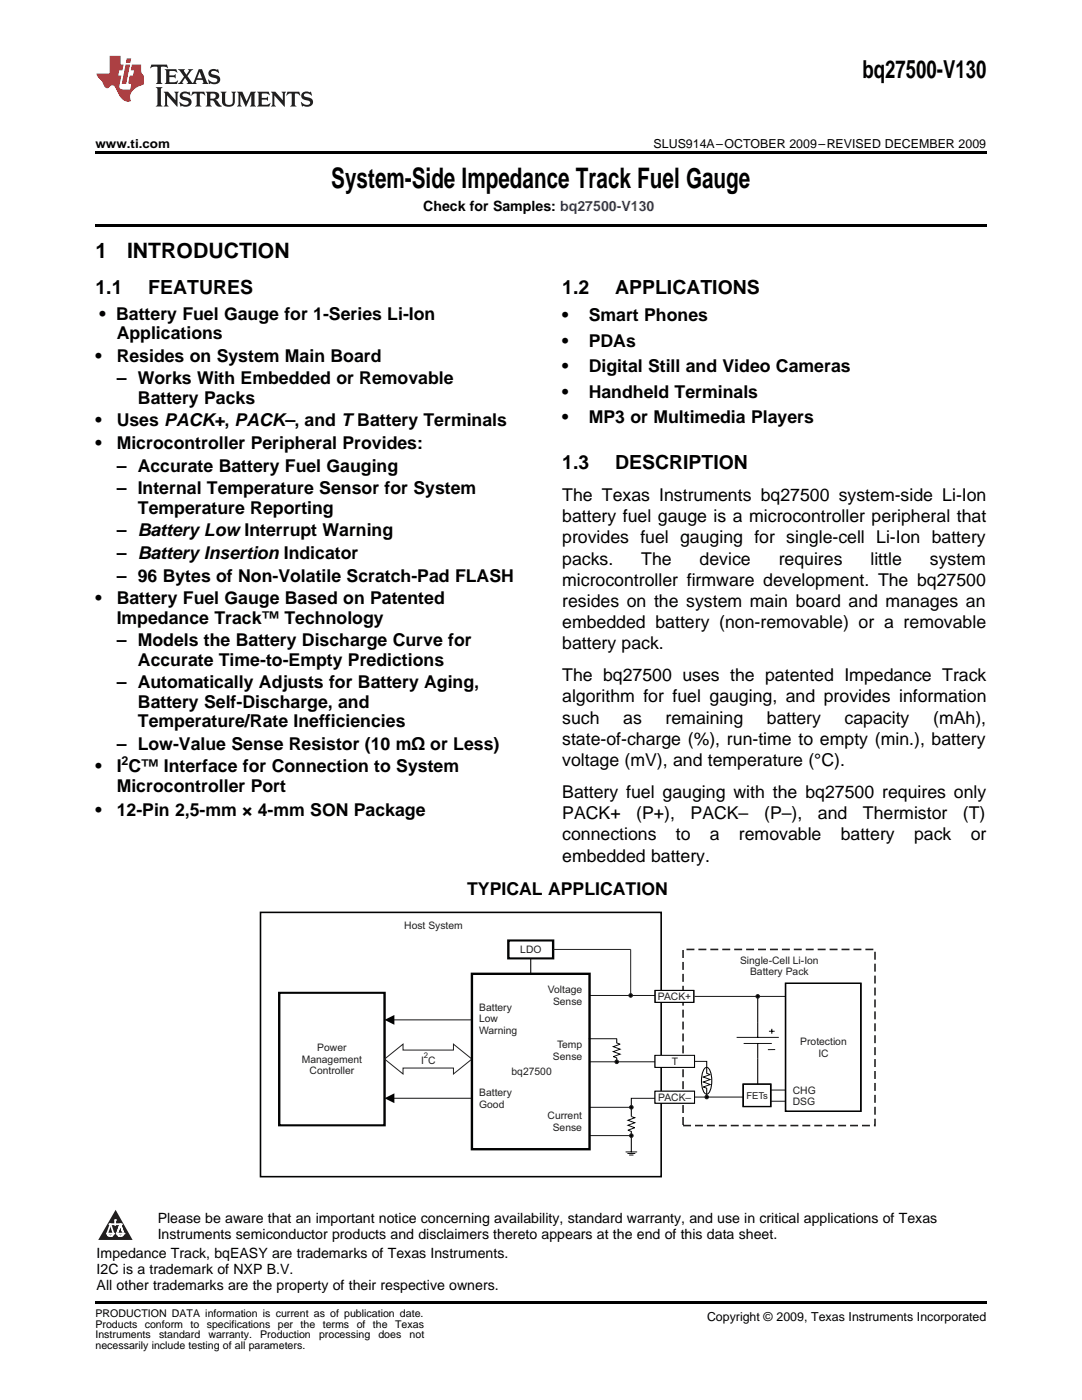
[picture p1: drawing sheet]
<svg xmlns="http://www.w3.org/2000/svg" width="216mm" height="279mm" viewBox="0 0 216 279" stroke-linecap="round" stroke-linejoin="round" font-family="sans-serif">
<defs><g id="words">
<text font-size="5.6" x="66.1" y="37.5">System-Side Impedance Track Fuel Gauge</text>
<text font-size="4.9" x="172.1" y="15.5">bq27500-V130</text>
<g font-size="4.2">
<text x="19" y="51.6">1</text>
<text x="25.4" y="51.6">INTRODUCTION</text>
</g>
<g font-size="3.9">
<text x="19" y="58.6">1.1</text>
<text x="29.6" y="58.6">FEATURES</text>
<text x="112.2" y="58.6">1.2</text>
<text x="122.7" y="58.6">APPLICATIONS</text>
<text x="112.2" y="93.6">1.3</text>
<text x="122.7" y="93.6">DESCRIPTION</text>
</g>
<g font-size="3.5">
<text x="19.8" y="63.8">• Battery Fuel Gauge for 1-Series Li-Ion</text>
<text x="112.2" y="64.1">•</text>
<text x="117.5" y="64.1">Smart Phones</text>
<text x="23.3" y="67.7">Applications</text>
<text x="112.2" y="69.2">•</text>
<text x="117.5" y="69.2">PDAs</text>
<text x="19" y="72.2">•</text>
<text x="23.3" y="72.2">Resides on System Main Board</text>
<text x="23.3" y="76.7">– Works With Embedded or Removable</text>
<text x="112.2" y="74.3">•</text>
<text x="117.5" y="74.3">Digital Still and Video Cameras</text>
<text x="27.5" y="80.6">Battery Packs</text>
<text x="112.2" y="79.4">•</text>
<text x="117.5" y="79.4">Handheld Terminals</text>
<text x="19" y="85.1">•</text>
<text x="19" y="89.6">•</text>
<text x="23.3" y="85.1">Uses PACK+, PACK–, and TBattery Terminals</text>
<text x="23.3" y="89.6">Microcontroller Peripheral Provides:</text>
<text x="112.2" y="84.5">•</text>
<text x="117.5" y="84.5">MP3 or Multimedia Players</text>
<text x="23.3" y="94.1">– Accurate Battery Fuel Gauging</text>
<text x="23.3" y="98.6">– Internal Temperature Sensor for System</text>
<text x="112.2" y="100">The Texas Instruments bq27500 system-side Li-Ion</text>
<text x="23.3" y="107">– Battery Low Interrupt Warning</text>
<text x="27.5" y="102.5">Temperature Reporting</text>
<text x="112.2" y="104.2">battery fuel gauge is a microcontroller peripheral that</text>
<text x="23.3" y="111.5">– Battery Insertion Indicator</text>
<text x="112.2" y="108.4">provides fuel gauging for single-cell Li-Ion battery</text>
<text x="112.2" y="112.7">packs.</text>
<text x="128" y="112.7">The</text>
<text x="139.6" y="112.7">device</text>
<text x="155.4" y="112.7">requires</text>
<text x="173.7" y="112.7">little</text>
<text x="185.5" y="112.7">system</text>
<text x="23.3" y="116.1">– 96 Bytes of Non-Volatile Scratch-Pad FLASH</text>
<text x="112.2" y="116.9">microcontroller firmware development. The bq27500</text>
<text x="19" y="120.6">•</text>
<text x="23.3" y="120.6">Battery Fuel Gauge Based on Patented</text>
<text x="23.3" y="124.5">Impedance Track™ Technology</text>
<text x="112.2" y="121.1">resides on the system main board and manages an</text>
<text x="112.2" y="125.4">embedded battery (non-removable) or a removable</text>
<text x="23.3" y="129">– Models the Battery Discharge Curve for</text>
<text x="112.2" y="129.6">battery pack.</text>
<text x="23.3" y="137.4">– Automatically Adjusts for Battery Aging,</text>
<text x="27.5" y="132.9">Accurate Time-to-Empty Predictions</text>
<text x="112.2" y="136">The bq27500 uses the patented Impedance Track</text>
<text x="27.5" y="141.3">Battery Self-Discharge, and</text>
<text x="112.2" y="140.2">algorithm for fuel gauging, and provides information</text>
<text x="23.3" y="149.6">– Low-Value Sense Resistor (10 mΩ or Less)</text>
<text x="27.5" y="145.1">Temperature/Rate Inefficiencies</text>
<text x="112.2" y="144.4">such</text>
<text x="112.2" y="148.7">state-of-charge (%), run-time to empty (min.), battery</text>
<text x="124.4" y="144.4">as</text>
<text x="132.8" y="144.4">remaining</text>
<text x="153" y="144.4">battery</text>
<text x="168.5" y="144.4">capacity</text>
<text x="186.2" y="144.4">(mAh),</text>
<text x="19" y="154.2">•</text>
<text x="23.3" y="154.2">I C™ Interface for Connection to System</text>
<text x="112.2" y="152.9">voltage (mV), and temperature (°C).</text>
<text x="23.3" y="158">Microcontroller Port</text>
<text x="112.2" y="159.2">Battery fuel gauging with the bq27500 requires only</text>
<text x="19" y="162.9">•</text>
<text x="23.3" y="162.9">12-Pin 2,5-mm × 4-mm SON Package</text>
<text x="112.2" y="163.5">PACK+</text>
<text x="112.2" y="167.7">connections</text>
<text x="127" y="163.5">(P+),</text>
<text x="134.9" y="167.7">to</text>
<text x="137.8" y="163.5">PACK–</text>
<text x="141.6" y="167.7">a</text>
<text x="147.4" y="167.7">removable</text>
<text x="152.5" y="163.5">(P–),</text>
<text x="163.2" y="163.5">and</text>
<text x="167.8" y="167.7">battery</text>
<text x="172.2" y="163.5">Thermistor</text>
<text x="182.4" y="167.7">pack</text>
<text x="192.1" y="163.5">(T)</text>
<text x="193.7" y="167.7">or</text>
<text x="112.2" y="171.9">embedded battery.</text>
<text x="93.2" y="178.6">TYPICAL APPLICATION</text>
</g>
<g font-size="2.8">
<text x="84.5" y="42.1">Check for Samples: bq27500-V130</text>
<text x="31.5" y="244.1">Please be aware that an important notice concerning availability, standard warranty, and use in critical applications of Texas</text>
<text x="19.3" y="251.1">Impedance Track, bqEASY are trademarks of Texas Instruments.</text>
<text x="31.5" y="247.3">Instruments semiconductor products and disclaimers thereto appears at the end of this data sheet.</text>
<text x="19.3" y="254.3">I2C is a trademark of NXP B.V.</text>
<text x="19.3" y="257.5">All other trademarks are the property of their respective owners.</text>
</g>
<g font-size="2.5">
<text x="19" y="29.6">www.ti.com</text>
<text x="130.4" y="29.6">SLUS914A–OCTOBER 2009–REVISED DECEMBER 2009</text>
<text x="24.2" y="152.8">2</text>
<text x="141.1" y="263.6">Copyright © 2009, Texas Instruments Incorporated</text>
</g>
<g font-size="2.1" fill="#231f20">
<text x="80.7" y="185.5">Host System</text>
<text x="103.8" y="190.3">LDO</text>
<text x="147.7" y="192.3">Single-Cell Li-Ion</text>
<text x="149.7" y="194.6">Battery Pack</text>
<text x="95.6" y="201.8">Battery</text>
<text x="109.3" y="198.2">Voltage</text>
<text x="110.3" y="200.5">Sense</text>
<text x="131.3" y="199.6">PACK+</text>
<text x="63.3" y="209.8">Power</text>
<text x="95.6" y="204.1">Low</text>
<text x="95.6" y="206.4">Warning</text>
<text x="111.1" y="209.1">Temp</text>
<text x="159.7" y="208.6">Protection</text>
<text x="60.2" y="212.1">Management</text>
<text x="61.8" y="214.4">Controller</text>
<text x="84" y="212.4">I C</text>
<text x="102.1" y="214.5">bq27500</text>
<text x="110.3" y="211.5">Sense</text>
<text x="134" y="212.6">T</text>
<text x="163.3" y="210.9">IC</text>
<text x="95.6" y="218.8">Battery</text>
<text x="95.6" y="221.1">Good</text>
<text x="131.3" y="219.7">PACK–</text>
<text x="158.2" y="218.3">CHG</text>
<text x="158.2" y="220.5">DSG</text>
<text x="109.3" y="223.4">Current</text>
<text x="110.3" y="225.7">Sense</text>
</g>
<g font-size="2.1">
<text x="19" y="262.9">PRODUCTION DATA information is current as of publication date.</text>
<text x="19" y="265">Products</text>
<text x="19" y="267.1">Instruments</text>
<text x="19" y="269.2">necessarily include testing of all parameters.</text>
<text x="28.9" y="265">conform to specifications per the terms of the Texas</text>
<text x="31.7" y="267.1">standard</text>
<text x="41.6" y="267.1">warranty.</text>
<text x="51.9" y="267.1">Production</text>
<text x="63.7" y="267.1">processing</text>
<text x="75.5" y="267.1">does</text>
<text x="81.7" y="267.1">not</text>
</g>
<text font-size="1.9" fill="#231f20" x="148.9" y="219.3">FETs</text>
<text font-size="1.5" fill="#231f20" x="84.6" y="211.1">2</text>
<g font-size=".4" fill="#fff">
<text x="19" y="251.1">2</text>
<text x="19" y="254.3">3</text>
<text x="19" y="257.5">4</text>
</g>
</g></defs>
<path d="M30.2 12.9l-.2 .7a1.31 1.31 0 0 1 1.4-.2v2.9l-.3 .5h1.3l-.3-.5v-2.8l.3-.2a1.09 1.09 0 0 1 1.1 .3l-.2-.7zM32.9 13.8l.3 .5v2l-.3 .5h2.4l.2-.8a1.48 1.48 0 0 1-1.7 .4v-1h1l.2 .2v-.8l-.2 .2h-1v-.6l.2-.2a1.73 1.73 0 0 1 1.4 .3l-.2-.7zM35.5 13.8l1.2 1.5-.7 1-.5 .5h1.1l-.2-.3 .5-.9 .6 .9-.2 .3h2l-.3-.3 .2-.6h1.2l.2 .6-.2 .3h1.2l-.3-.5-1-2.5h-.6l-1.3 2.8-1-1.4 1.1-1.4h-1l.2 .3-.5 .8-.5-.8 .2-.3zM39.8 14.3l.5 1.3h-1zM41.9 14a.83 .83 0 0 0-.3 .9 .83 .83 0 0 0 .8 .6l.8 .2 .2 .3a1 1 0 0 1-1 .5 1 1 0 0 1-.8-.7l.1 1 .2-.1a1.65 1.65 0 0 0 2-.5 .89 .89 0 0 0-.8-1.2l-.8-.2-.2-.3a.91 .91 0 0 1 1.6 .1l-.2-.8-.4 .1a1.34 1.34 0 0 0-1.2 .1zM31.1 17.4l.3 .5v2.9l-.3 .5h1.3l-.3-.5v-2.9l.3-.5zM32.7 18.3l.2 .5v2l-.2 .5h.9l-.3-.5 .1-1.7 2 2.2v-2.5l.3-.5h-.9l.2 .3v1.4l-1.5-1.7zM36.2 18.5a.83 .83 0 0 0-.3 .9 .83 .83 0 0 0 .8 .6l.8 .2 .2 .3a1 1 0 0 1-1 .5 1 1 0 0 1-.8-.7l.1 1 .2-.1a1.66 1.66 0 0 0 2-.5 .89 .89 0 0 0-.9-1.2l-.7-.2-.2-.3a.91 .91 0 0 1 1.6 .1l-.2-.8-.4 .1a1.36 1.36 0 0 0-1.2 .1zM38.4 18.3l-.2 .8a.61 .61 0 0 1 1.1-.3v2l-.4 .5h1.3l-.3-.5v-2l.2-.1a.81 .81 0 0 1 .8 .4l-.1-.8zM41 18.3l.3 .5v2l-.3 .5h1.3l-.3-.3v-1a.72 .72 0 0 1 .9 .7 .85 .85 0 0 0 1.4 .4l-.5-.2-.5-.8-.3-.2a.78 .78 0 0 0 .7-.8 .78 .78 0 0 0-.7-.8zM42 18.7h.2a.6 .6 0 0 1 .7 .1 .6 .6 0 0 1 .1 .7l-.2 .1-.8 .1zM44 18.3l.3 .3a3.4 3.4 0 0 0 .3 2.4 1.57 1.57 0 0 0 2.2-.3l.1-2.1 .2-.3h-1l.3 .5v1.4a.76 .76 0 0 1-.7 .7 .76 .76 0 0 1-.8-.7v-1.4l.3-.5zM47.3 18.3l.3 .5v2l-.3 .5h.9l-.2-.5v-1.9l1 2.4 1.1-2.4v1.9l-.2 .5h1.2l-.3-.5v-2l.3-.5h-1.1l-.8 1.9-.8-1.9zM51.3 18.3l.3 .5v2l-.3 .5h2.4l.2-.8a1.49 1.49 0 0 1-1.6 .4l-.1-1h1l.3 .2v-.8l-.3 .2h-1v-.7l.3-.1a1.73 1.73 0 0 1 1.4 .3l-.3-.7zM54.1 18.3l.3 .5v2l-.3 .5h1l-.4-.5 .1-1.7 2 2.2v-2.5l.3-.5h-.9l.2 .3v1.4l-1.5-1.7zM57.4 18.3l-.2 .8a.8 .8 0 0 1 1-.4v2.1l-.3 .5h1.3l-.4-.5v-2l.2-.1a.81 .81 0 0 1 .9 .4l-.2-.8zM60.4 18.5a.83 .83 0 0 0-.3 .9 .83 .83 0 0 0 .8 .6l.8 .2 .2 .3a1 1 0 0 1-1 .5 1 1 0 0 1-.8-.7l.2 1 .1-.1a1.66 1.66 0 0 0 2-.5 .89 .89 0 0 0-.8-1.2l-.8-.2-.2-.3a.91 .91 0 0 1 1.6 .1l-.2-.8-.3 .1a1.35 1.35 0 0 0-1.3 .1z" fill="#231f20"/>
<path d="M21.9 11.1v3.6h-2.6a2.13 2.13 0 0 0 .9 1.3l.4 .7a.94 .94 0 0 0 1.1 .8 .75 .75 0 0 1 .6-.4 .75 .75 0 0 1 .7 .4l.5 1a2.1 2.1 0 0 0 2.6 1.7 2.2 2.2 0 0 1 1.7-3l.9-.3v-1.8a1.16 1.16 0 0 1-.5-1.1v-1.1h-1.9l-.2 1.1h.7l-.3 1.1h-.6l-.3 1.2v.4l.6 .1-.2 1.1h-.9a.93 .93 0 0 1-1.3-.9l.4-1.9h-.6l.2-1.1h.6l.3-1.1h-.6v-1.8zM25.1 12.9l-.8 3.9h.9l.7-3.9zM25.3 11.7l-.2 .8h.9l.2-.8z" fill="#ee1d23"/>
<path d="M23.1 241.4l3.4 6.1h-6.9z" fill="#231f20"/>
<path d="M21.4 246.2h1.2l-.3 .5h-.3a.55 .55 0 0 1-.6-.5z" fill-rule="evenodd" fill="#fff"/>
<path d="M21.4 246.2h1.2l-.3 .5h-.3a.55 .55 0 0 1-.6-.5z" fill="none" stroke="#231f20" stroke-width=".34"/>
<path d="M21.4 246.2l1.2 .1-.3 .4h-.5z" fill="none" stroke="#fff" stroke-width=".34"/>
<path d="M23 244.4h.1" fill="none" stroke="#fff" stroke-width=".34"/>
<path d="M23 243.5v.9z" fill="#fff"/>
<path d="M23 243.5v.9z" fill="none" stroke="#fff" stroke-width=".34"/>
<circle cx="23" cy="243.5" r=".17" fill="#fff"/>
<path d="M21.9 244.3h.1" fill="none" stroke="#fff" stroke-width=".34"/>
<path d="M21.9 244.3h2.3z" fill="#fff"/>
<path d="M21.9 244.3h2.3z" fill="none" stroke="#fff" stroke-width=".34"/>
<circle cx="24.2" cy="244.3" r=".17" fill="#fff"/>
<path d="M23.3 246.2h.1" fill="none" stroke="#fff" stroke-width=".34"/>
<path d="M24 244.3l-.7 1.9z" fill="#fff"/>
<path d="M24 244.3l-.7 1.9z" fill="none" stroke="#fff" stroke-width=".34"/>
<path d="M24 244.3l.7 1.9z" fill="#fff"/>
<path d="M24 244.3l.7 1.9z" fill="none" stroke="#fff" stroke-width=".34"/>
<path d="M24.6 246.2h.1" fill="none" stroke="#fff" stroke-width=".34"/>
<circle cx="21.4" cy="246.2" r=".17" fill="#fff"/>
<path d="M22.1 244.3l-.7 1.9z" fill="#fff"/>
<path d="M22.1 244.3l-.7 1.9z" fill="none" stroke="#fff" stroke-width=".34"/>
<path d="M22.1 244.3l.5 1.9z" fill="#fff"/>
<path d="M22.1 244.3l.5 1.9z" fill="none" stroke="#fff" stroke-width=".34"/>
<circle cx="22.6" cy="246.2" r=".17" fill="#fff"/>
<path d="M23.4 246.2h1.3a.65 .65 0 0 1-.7 .5 .65 .65 0 0 1-.6-.5z" fill-rule="evenodd" fill="#fff"/>
<path d="M23.4 246.2h1.3a.65 .65 0 0 1-.7 .5 .65 .65 0 0 1-.6-.5z" fill="none" stroke="#231f20" stroke-width=".34"/>
<path d="M23.4 246.2h1.3l-.4 .5h-.6z" fill="none" stroke="#fff" stroke-width=".34"/>
<path d="M23.3 246.2h.1" fill="none" stroke="#fff" stroke-width=".34"/>
<circle cx="24.7" cy="246.2" r=".17" fill="#fff"/>
<path d="M52 182.1h79.9v52.7h-79.9z" fill="none" stroke="#010202" stroke-width=".32"/>
<path d="M141 214.2l.7 .2-1.4 .5 1.4 .5-1.4 .5 1.4 .5-1.4 .5 .7 .3v1.7M147 207h8.4M148.4 208.2h5.6M151.2 204v3M151.2 208.2v3.1M153.4 205.8h1.2M154 205.3v1M154.7 209.5h-1.5" fill="none" stroke="#010202" stroke-width=".2"/>
<path d="M140.9 218.8h.2v.2h-.2z" fill-rule="evenodd" fill="#010202"/>
<path d="M130.7 217.8h7.9v2.4h-7.9zM138.5 211.8h2.5v2.4M140.7 213.1l.3-.1a2.58 2.58 0 0 1 1 2.7 2.58 2.58 0 0 1-1 2.7 2.58 2.58 0 0 1-1-2.7 3.8 3.8 0 0 1 .7-2.6zM140.9 218.8h.2v.2h-.2z" fill="none" stroke="#010202" stroke-width=".2"/>
<path d="M148.3 216.4h5.5v4.4h-5.5z" fill-rule="evenodd" fill="#fff"/>
<path d="M148.3 216.4h5.5v4.4h-5.5z" fill="none" stroke="#010202" stroke-width=".2"/>
<path d="M148.3 216.4h5.5v4.4h-5.5z" fill="none" stroke="#010202" stroke-width=".3"/>
<path d="M156.7 196.2h15.1v25.6h-15.1z" fill-rule="evenodd" fill="#fff"/>
<path d="M138.6 198.8h18.1M151.2 198.7v5.3M156.7 196.2h15.1v25.6h-15.1zM138.6 218.9h9.7M153.8 217.5h3M153.8 219.8h3" fill="none" stroke="#010202" stroke-width=".2"/>
<path d="M156.7 196.2h15.1v25.6h-15.1z" fill="none" stroke="#010202" stroke-width=".3"/>
<path d="M151.1 198.7h.2v.3h-.2z" fill-rule="evenodd" fill="#010202"/>
<path d="M105.9 191.3v3M151.1 198.7h.2v.3h-.2zM130.7 219.2h-4.7v3.6l.7 .3-1.4 .5 1.4 .5-1.4 .5 1.4 .5-1.4 .5 .7 .2v4.1M117.6 221h8.4M124.9 229.9h2.2M125.3 230.2h1.4M125.6 230.5h.7" fill="none" stroke="#010202" stroke-width=".2"/>
<path d="M125.9 220.9h.2v.2h-.2z" fill-rule="evenodd" fill="#010202"/>
<path d="M125.9 220.9h.2v.2h-.2z" fill="none" stroke="#010202" stroke-width=".2"/>
<path d="M140.9 218.8h.2v.2h-.2z" fill-rule="evenodd" fill="#010202"/>
<path d="M117.6 198.7h13.8M140.9 218.8h.2v.2h-.2zM117.6 226.6h8.4M125.9 220.9h.2v.2h-.2z" fill="none" stroke="#010202" stroke-width=".2"/>
<path d="M125.9 226.5h.2v.2h-.2z" fill-rule="evenodd" fill="#010202"/>
<path d="M117.6 211.9h13.8M125.9 226.5h.2v.2h-.2z" fill="none" stroke="#010202" stroke-width=".2"/>
<path d="M130.7 210.6h7.9v2.4h-7.9z" fill-rule="evenodd" fill="#fff"/>
<path d="M78.6 203.5h15.6M117.5 207.3h5.6v.8l.6 .3-1.3 .5 1.3 .5-1.3 .5 1.3 .5-1.3 .5 .7 .2v.9M130.7 210.6h7.9v2.4h-7.9z" fill="none" stroke="#010202" stroke-width=".2"/>
<path d="M55.7 198.1h21v26.5h-21zM101.4 187.7h9v3.6h-9z" fill="none" stroke="#010202" stroke-width=".44"/>
<path d="M76.7 203.5l2-.9v1.9z" fill="#010202"/>
<path d="M78.6 219.2h15.6" fill="none" stroke="#010202" stroke-width=".2"/>
<path d="M76.7 219.2l2-1v2z" fill="#010202"/>
<path d="M151.2 211.3v5.1" fill="none" stroke="#010202" stroke-width=".2"/>
<path d="M110.4 189.5h15.4v9.2M76.7 211.4l3.7-3v1.2h10.1v-1.2l3.7 3-3.7 2.9v-1.1h-10.1v1.1z" fill="none" stroke="#231f20" stroke-width=".2"/>
<path d="M94.2 194.3h23.4v35.1h-23.4z" fill="none" stroke="#010202" stroke-width=".48"/>
<circle cx="126" cy="221" r=".36" fill="#010202"/>
<circle cx="126" cy="221" r=".36" fill="none" stroke="#231f20" stroke-width=".2"/>
<circle cx="141" cy="218.9" r=".36" fill="#010202"/>
<circle cx="141" cy="218.9" r=".36" fill="none" stroke="#231f20" stroke-width=".2"/>
<circle cx="125.8" cy="198.7" r=".36" fill="#010202"/>
<circle cx="125.8" cy="198.7" r=".36" fill="none" stroke="#231f20" stroke-width=".2"/>
<circle cx="151.2" cy="198.8" r=".36" fill="#010202"/>
<circle cx="151.2" cy="198.8" r=".36" fill="none" stroke="#231f20" stroke-width=".2"/>
<circle cx="123.1" cy="211.9" r=".36" fill="#010202"/>
<circle cx="123.1" cy="211.9" r=".36" fill="none" stroke="#231f20" stroke-width=".2"/>
<circle cx="126" cy="226.6" r=".36" fill="#010202"/>
<circle cx="126" cy="226.6" r=".36" fill="none" stroke="#231f20" stroke-width=".2"/>
<path d="M136.3 189.5h38.3v35.1h-38.3z" fill="none" stroke="#231f20" stroke-width=".32" stroke-dasharray="1.6 .8" stroke-linecap="butt"/>
<path d="M130.7 217.8h7.9v2.4h-7.9z" fill-rule="evenodd" fill="#fff"/>
<path d="M130.7 217.8h7.9v2.4h-7.9z" fill="none" stroke="#010202" stroke-width=".2"/>
<path d="M130.7 210.6h7.9v2.4h-7.9z" fill-rule="evenodd" fill="#fff"/>
<path d="M130.7 210.6h7.9v2.4h-7.9z" fill="none" stroke="#010202" stroke-width=".2"/>
<path d="M130.7 197.7h7.7v2.3h-7.7z" fill-rule="evenodd" fill="#fff"/>
<path d="M130.7 197.7h7.7v2.3h-7.7z" fill="none" stroke="#010202" stroke-width=".2"/>
<path d="M19 30.1h177.8v.5h-177.8zM19 44.7h177.8v.5h-177.8zM19 259.7h177.8v.5h-177.8z" fill="#000"/>
<use href="#words"/>
</svg>
